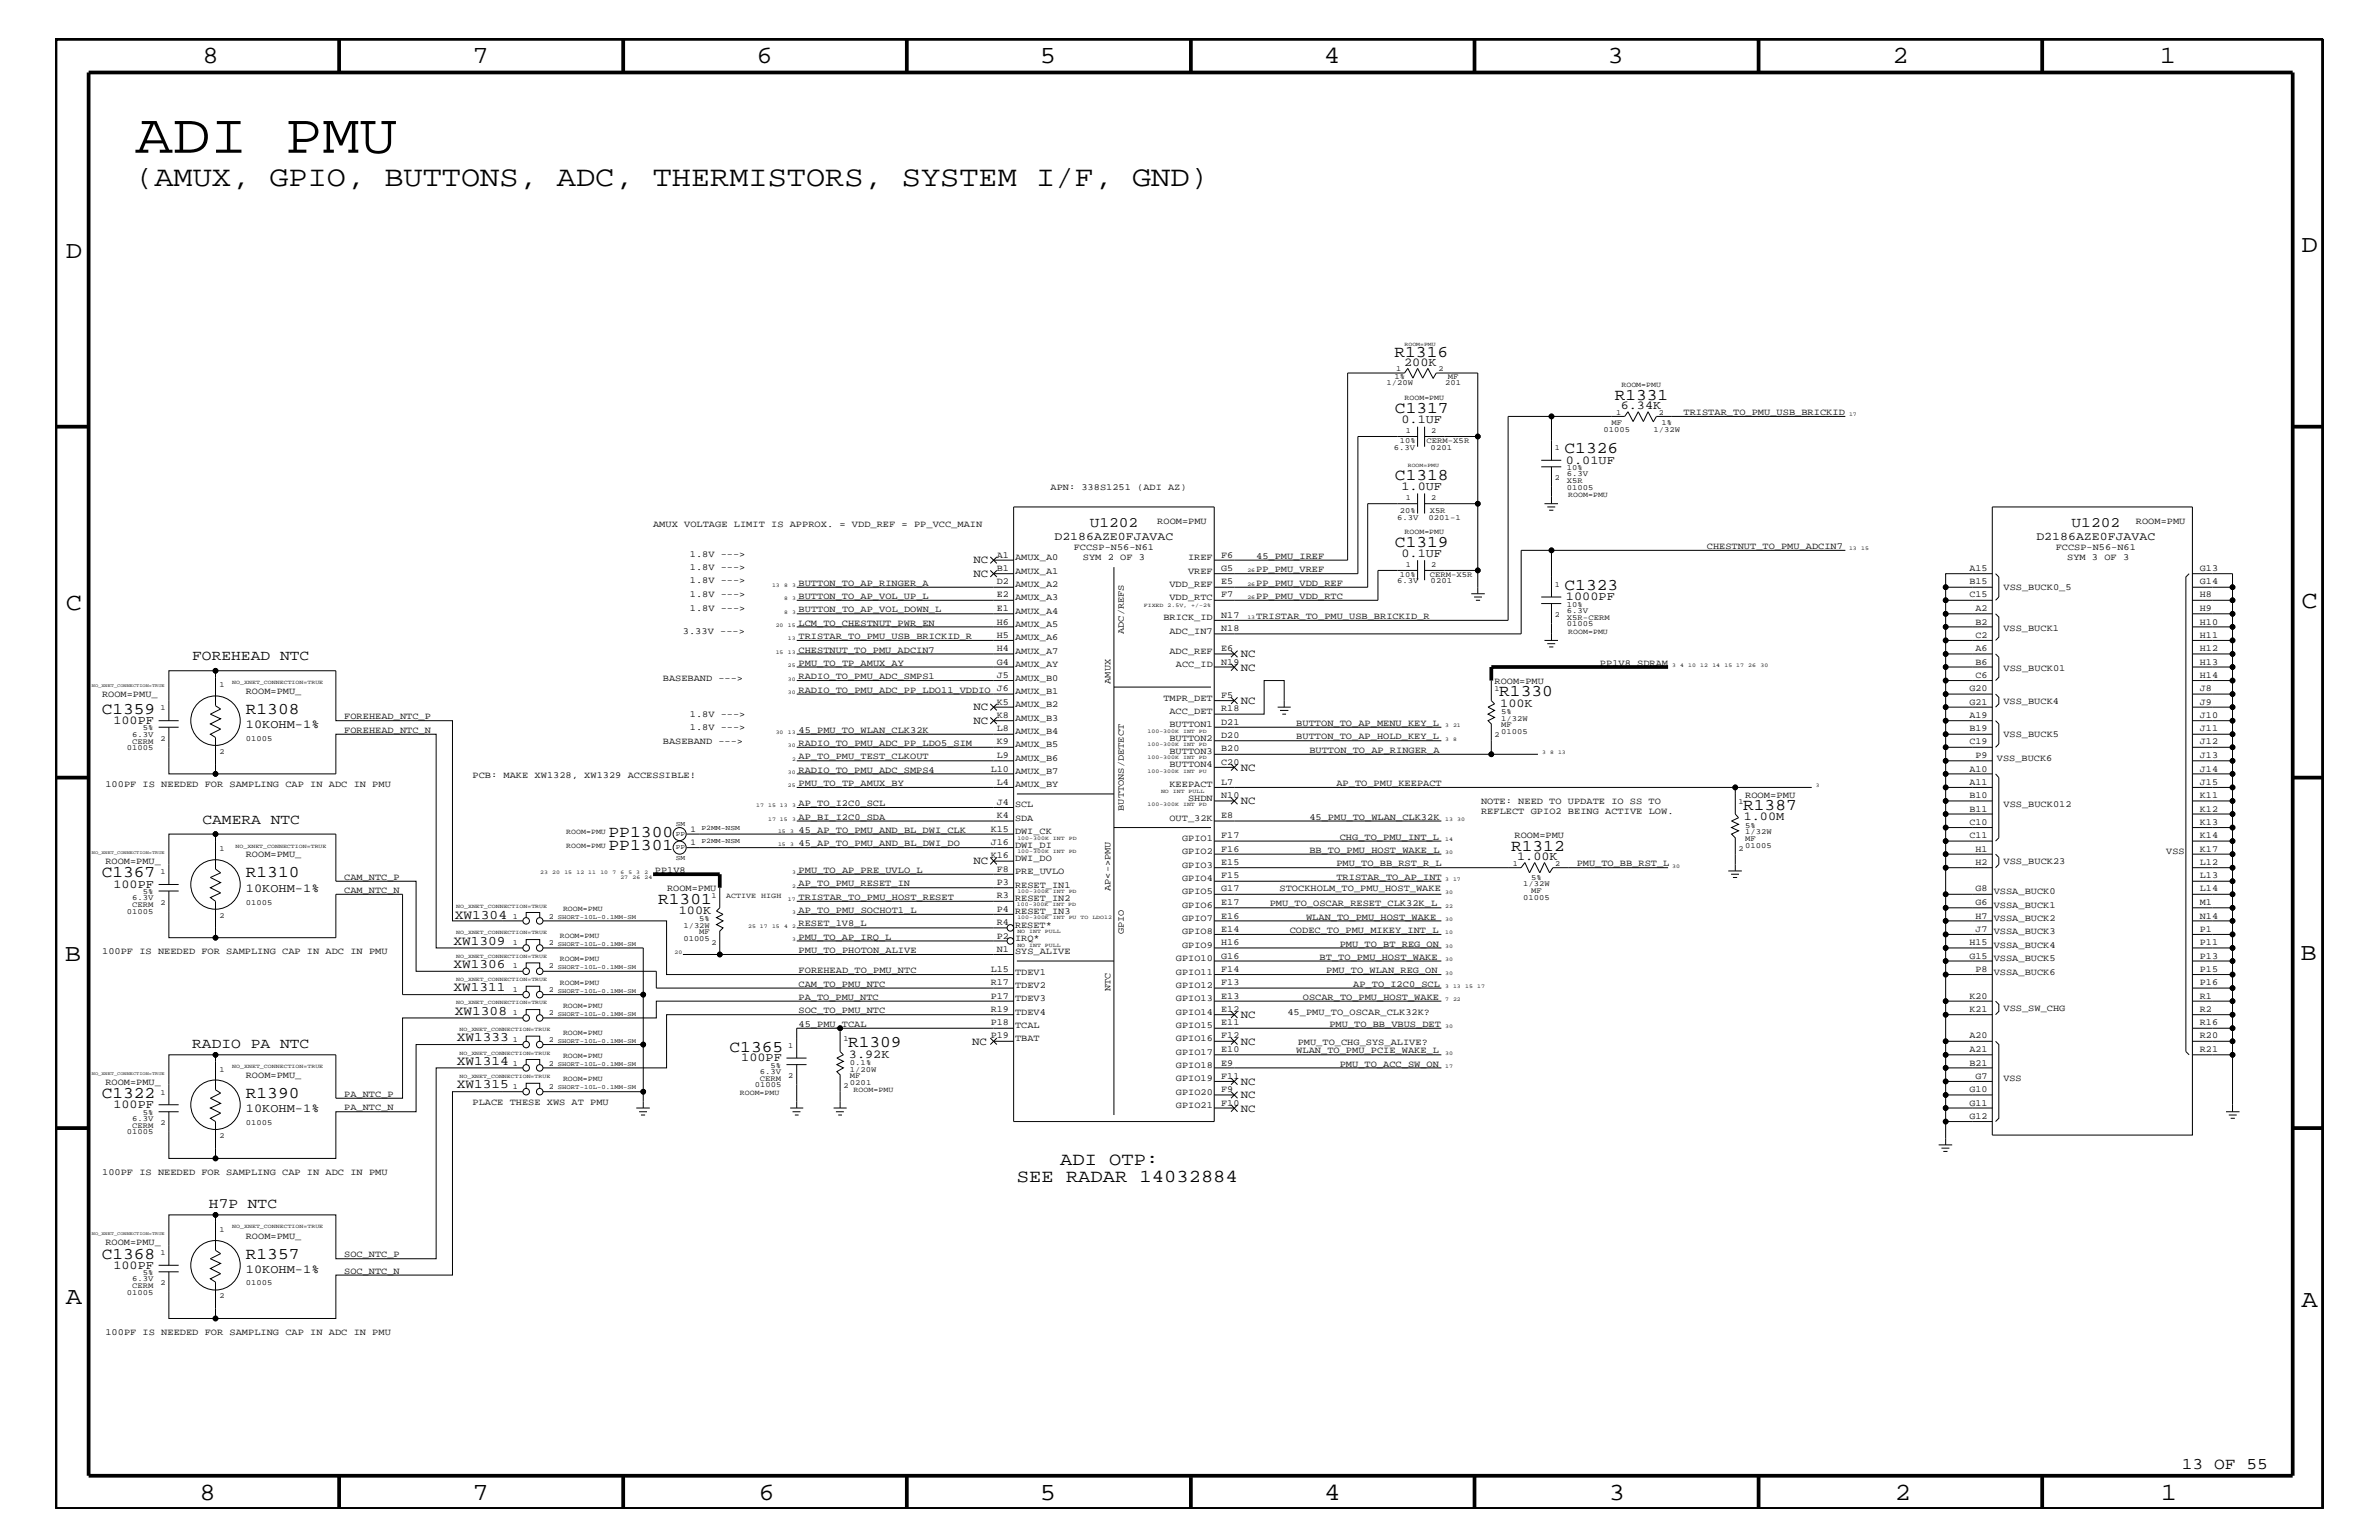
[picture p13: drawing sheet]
<svg xmlns="http://www.w3.org/2000/svg" width="432mm" height="279mm" viewBox="0 0 432 279" stroke-linecap="round" stroke-linejoin="round" font-family="sans-serif">
<defs><g id="words">
<text font-size="10.2" x="24.6" y="27.7">ADI PMU</text>
<text font-size="5.2" x="24.6" y="33.7">(AMUX, GPIO, BUTTONS, ADC, THERMISTORS, SYSTEM I/F, GND)</text>
<g font-size="4.5">
<text x="36.7" y="11.5">8</text>
<text x="85.8" y="11.5">7</text>
<text x="137.3" y="11.5">6</text>
<text x="188.7" y="11.5">5</text>
<text x="240.3" y="11.5">4</text>
<text x="291.8" y="11.5">3</text>
<text x="343.5" y="11.5">2</text>
<text x="392" y="11.5">1</text>
<text x="11.9" y="46.8">D</text>
<text x="417.7" y="45.7">D</text>
<text x="11.9" y="110.6">C</text>
<text x="417.7" y="110.3">C</text>
<text x="11.8" y="174.3">B</text>
<text x="417.6" y="174.2">B</text>
<text x="11.9" y="236.7">A</text>
<text x="417.7" y="237.1">A</text>
<text x="36.2" y="272.1">8</text>
<text x="85.8" y="272.1">7</text>
<text x="137.7" y="272.1">6</text>
<text x="188.7" y="272.1">5</text>
<text x="240.4" y="272.1">4</text>
<text x="292" y="272.1">3</text>
<text x="343.9" y="272.1">2</text>
<text x="392.2" y="272.1">1</text>
</g>
<g font-size="3.3">
<text x="184.6" y="214.4">SEE RADAR 14032884</text>
<text x="192.4" y="211.4">ADI OTP:</text>
</g>
<g font-size="3">
<text x="253.1" y="64.7">R1316</text>
<text x="253.2" y="75">C1317</text>
<text x="293.1" y="72.6">R1331</text>
<text x="284" y="82.2">C1326</text>
<text x="253.2" y="87.1">C1318</text>
<text x="253.2" y="99.3">C1319</text>
<text x="284" y="107.1">C1323</text>
<text x="18.5" y="129.6">C1359</text>
<text x="44.6" y="129.6">R1308</text>
<text x="272.1" y="126.4">R1330</text>
<text x="316.4" y="147">R1387</text>
<text x="110.4" y="151.8">PP1300</text>
<text x="110.4" y="154.3">PP1301</text>
<text x="274.3" y="154.4">R1312</text>
<text x="18.5" y="159.2">C1367</text>
<text x="44.6" y="159.2">R1310</text>
<text x="119.5" y="163.9">R1301</text>
<text x="132.4" y="190.8">C1365</text>
<text x="153.9" y="190">R1309</text>
<text x="18.5" y="199.2">C1322</text>
<text x="44.6" y="199.2">R1390</text>
<text x="18.5" y="228.4">C1368</text>
<text x="44.6" y="228.4">R1357</text>
<text x="396" y="266.5">13 OF 55</text>
</g>
<g font-size="2.6">
<text x="197.8" y="95.6">U1202</text>
<text x="376" y="95.6">U1202</text>
<text x="34.9" y="119.8">FOREHEAD NTC</text>
<text x="36.7" y="149.5">CAMERA NTC</text>
<text x="34.9" y="190.2">RADIO PA NTC</text>
<text x="37.9" y="219.2">H7P NTC</text>
</g>
<g font-size="2.4">
<text x="82.6" y="166.7">XW1304</text>
<text x="82.3" y="171.4">XW1309</text>
<text x="82.3" y="175.6">XW1306</text>
<text x="82.3" y="179.9">XW1311</text>
<text x="82.6" y="184.2">XW1308</text>
<text x="82.9" y="188.9">XW1333</text>
<text x="82.9" y="193.2">XW1314</text>
<text x="82.9" y="197.4">XW1315</text>
</g>
<g font-size="2.2">
<text x="254.8" y="66.4">200K</text>
<text x="254.4" y="76.8">0.1UF</text>
<text x="294.2" y="74.3">6.34K</text>
<text x="254.4" y="88.9">1.0UF</text>
<text x="284.2" y="84.1">0.01UF</text>
<text x="254.4" y="101">0.1UF</text>
<text x="284.2" y="108.9">1000PF</text>
<text x="20.6" y="131.3">100PF</text>
<text x="272.3" y="128.2">100K</text>
<text x="44.6" y="132.1">10KOHM-1%</text>
<text x="316.5" y="148.8">1.00M</text>
<text x="20.6" y="161.1">100PF</text>
<text x="44.6" y="161.8">10KOHM-1%</text>
<text x="275.4" y="156.1">1.00K</text>
<text x="123.2" y="165.8">100K</text>
<text x="154.1" y="191.9">3.92K</text>
<text x="134.5" y="192.6">100PF</text>
<text x="20.6" y="201">100PF</text>
<text x="44.6" y="201.8">10KOHM-1%</text>
<text x="20.6" y="230.2">100PF</text>
<text x="44.6" y="230.9">10KOHM-1%</text>
</g>
<g font-size="2.1">
<text x="191.4" y="98">D2186AZE0FJAVAC</text>
<text x="369.6" y="98">D2186AZE0FJAVAC</text>
</g>
<g font-size="2">
<text x="176.7" y="102.2">NC</text>
<text x="176.7" y="104.7">NC</text>
<text x="225.2" y="119.2">NC</text>
<text x="225.2" y="121.7">NC</text>
<text x="176.7" y="128.9">NC</text>
<text x="176.7" y="131.3">NC</text>
<text x="225.2" y="127.7">NC</text>
<text x="225.2" y="139.8">NC</text>
<text x="225.2" y="145.9">NC</text>
<text x="176.7" y="156.8">NC</text>
<text x="225.2" y="184.7">NC</text>
<text x="176.4" y="189.5">NC</text>
<text x="225.2" y="189.5">NC</text>
<text x="225.2" y="196.8">NC</text>
<text x="225.2" y="201.7">NC</text>
<text x="225.2" y="199.2">NC</text>
</g>
<g font-size="1.7">
<text x="305.6" y="75.4">TRISTAR_TO_PMU_USB_BRICKID</text>
<text x="190.7" y="88.9">APN: 338S1251 (ADI AZ)</text>
<text x="118.5" y="95.6">AMUX VOLTAGE LIMIT IS APPROX. = VDD_REF = PP_VCC_MAIN</text>
<text x="210.1" y="95">ROOM=PMU</text>
<text x="387.7" y="95">ROOM=PMU</text>
<text x="125.2" y="101">1.8V ---&gt;</text>
<text x="180.9" y="101.2">A1</text>
<text x="184.2" y="101.6">AMUX_A0</text>
<text x="194.9" y="99.9">FCCSP-N56-N61</text>
<text x="196.6" y="101.6">SYM 2 OF 3</text>
<text x="215.6" y="101.6">IREF</text>
<text x="221.7" y="101.2">F6</text>
<text x="228" y="101.4">45_PMU_IREF</text>
<text x="309.8" y="99.6">CHESTNUT_TO_PMU_ADCIN7</text>
<text x="373.1" y="99.9">FCCSP-N56-N61</text>
<text x="375.2" y="101.6">SYM 3 OF 3</text>
<text x="125.2" y="105.9">1.8V ---&gt;</text>
<text x="125.2" y="103.5">1.8V ---&gt;</text>
<text x="144.9" y="106.3">BUTTON_TO_AP_RINGER_A</text>
<text x="180.9" y="103.6">B1</text>
<text x="180.9" y="106">D2</text>
<text x="184.2" y="104.1">AMUX_A1</text>
<text x="184.2" y="106.5">AMUX_A2</text>
<text x="212.3" y="106.5">VDD_REF</text>
<text x="215.6" y="104.1">VREF</text>
<text x="221.7" y="103.6">G5</text>
<text x="221.7" y="106">E5</text>
<text x="228" y="103.8">PP_PMU_VREF</text>
<text x="228" y="106.3">PP_PMU_VDD_REF</text>
<text x="357.5" y="106">B15</text>
<text x="357.5" y="103.6">A15</text>
<text x="363.6" y="107.1">VSS_BUCK0_5</text>
<text x="399.3" y="103.6">G13</text>
<text x="399.3" y="106">G14</text>
<text x="125.2" y="110.8">1.8V ---&gt;</text>
<text x="125.2" y="108.3">1.8V ---&gt;</text>
<text x="144.9" y="113.6">LCM_TO_CHESTNUT_PWR_EN</text>
<text x="144.9" y="111.1">BUTTON_TO_AP_VOL_DOWN_L</text>
<text x="144.9" y="108.7">BUTTON_TO_AP_VOL_UP_L</text>
<text x="180.9" y="113.3">H6</text>
<text x="180.9" y="110.9">E1</text>
<text x="180.9" y="108.4">E2</text>
<text x="184.2" y="113.7">AMUX_A5</text>
<text x="184.2" y="111.4">AMUX_A4</text>
<text x="184.2" y="108.9">AMUX_A3</text>
<text x="211.2" y="112.6">BRICK_ID</text>
<text x="212.3" y="108.9">VDD_RTC</text>
<text x="221.7" y="108.4">F7</text>
<text x="221.7" y="112">N17</text>
<text x="228" y="112.3">TRISTAR_TO_PMU_USB_BRICKID_R</text>
<text x="228" y="108.7">PP_PMU_VDD_RTC</text>
<text x="357.5" y="108.4">C15</text>
<text x="358.6" y="110.9">A2</text>
<text x="358.6" y="113.3">B2</text>
<text x="399.3" y="113.3">H10</text>
<text x="399.3" y="108.4">H8</text>
<text x="399.3" y="110.9">H9</text>
<text x="124" y="115">3.33V ---&gt;</text>
<text x="144.9" y="118.4">CHESTNUT_TO_PMU_ADCIN7</text>
<text x="144.9" y="115.9">TRISTAR_TO_PMU_USB_BRICKID_R</text>
<text x="180.9" y="118.1">H4</text>
<text x="180.9" y="115.7">H5</text>
<text x="184.2" y="118.6">AMUX_A7</text>
<text x="184.2" y="116.2">AMUX_A6</text>
<text x="204" y="115" transform="rotate(-90 204 115)">ADC/REFS</text>
<text x="212.3" y="115">ADC_IN7</text>
<text x="212.3" y="118.6">ADC_REF</text>
<text x="221.7" y="114.5">N18</text>
<text x="221.7" y="118.1">E6</text>
<text x="358.6" y="118.1">A6</text>
<text x="358.6" y="115.7">C2</text>
<text x="363.6" y="114.4">VSS_BUCK1</text>
<text x="399.3" y="115.7">H11</text>
<text x="399.3" y="118.1">H12</text>
<text x="44.6" y="125.9">ROOM=PMU_</text>
<text x="120.3" y="123.5">BASEBAND ---&gt;</text>
<text x="144.9" y="125.7">RADIO_TO_PMU_ADC_PP_LDO11_VDDIO J6</text>
<text x="144.9" y="120.8">PMU_TO_TP_AMUX_AY</text>
<text x="144.9" y="123.2">RADIO_TO_PMU_ADC_SMPS1</text>
<text x="180.9" y="123">J5</text>
<text x="180.9" y="120.6">G4</text>
<text x="184.2" y="123.5">AMUX_B0</text>
<text x="184.2" y="125.9">AMUX_B1</text>
<text x="184.2" y="121">AMUX_AY</text>
<text x="201.6" y="124.1" transform="rotate(-90 201.6 124.1)">AMUX</text>
<text x="213.4" y="121">ACC_ID</text>
<text x="221.7" y="120.6">N19</text>
<text x="271.3" y="124.1">ROOM=PMU</text>
<text x="290.4" y="120.8">PP1V8_SDRAM</text>
<text x="357.5" y="125.4">G20</text>
<text x="358.6" y="120.6">B6</text>
<text x="358.6" y="123">C6</text>
<text x="363.6" y="121.7">VSS_BUCK01</text>
<text x="399.3" y="120.6">H13</text>
<text x="399.3" y="123">H14</text>
<text x="399.3" y="125.4">J8</text>
<text x="18.5" y="126.5">ROOM=PMU_</text>
<text x="62.5" y="130.5">FOREHEAD_NTC_P</text>
<text x="125.2" y="130.2">1.8V ---&gt;</text>
<text x="180.9" y="127.9">K5</text>
<text x="180.9" y="130.2">K8</text>
<text x="184.2" y="130.8">AMUX_B3</text>
<text x="184.2" y="128.3">AMUX_B2</text>
<text x="211.2" y="127.1">TMPR_DET</text>
<text x="212.3" y="129.6">ACC_DET</text>
<text x="212.3" y="131.9">BUTTON1</text>
<text x="221.7" y="129.1">R18</text>
<text x="221.7" y="131.5">D21</text>
<text x="221.7" y="126.6">F5</text>
<text x="235.3" y="131.7">BUTTON_TO_AP_MENU_KEY_L</text>
<text x="357.5" y="127.9">G21</text>
<text x="357.5" y="130.2">A19</text>
<text x="363.6" y="127.7">VSS_BUCK4</text>
<text x="399.3" y="127.9">J9</text>
<text x="399.3" y="130.2">J10</text>
<text x="62.5" y="133">FOREHEAD_NTC_N</text>
<text x="120.3" y="135">BASEBAND ---&gt;</text>
<text x="125.2" y="132.5">1.8V ---&gt;</text>
<text x="144.9" y="135.3">RADIO_TO_PMU_ADC_PP_LDO5_SIM</text>
<text x="144.9" y="133">45_PMU_TO_WLAN_CLK32K</text>
<text x="144.9" y="137.8">AP_TO_PMU_TEST_CLKOUT</text>
<text x="180.9" y="137.5">L9</text>
<text x="180.9" y="135.1">K9</text>
<text x="180.9" y="132.7">L8</text>
<text x="184.2" y="135.6">AMUX_B5</text>
<text x="184.2" y="133.2">AMUX_B4</text>
<text x="212.3" y="136.8">BUTTON3</text>
<text x="212.3" y="134.4">BUTTON2</text>
<text x="221.7" y="136.3">B20</text>
<text x="221.7" y="133.9">D20</text>
<text x="235.3" y="134.1">BUTTON_TO_AP_HOLD_KEY_L</text>
<text x="237.7" y="136.6">BUTTON_TO_AP_RINGER_A</text>
<text x="357.5" y="135.1">C19</text>
<text x="357.5" y="132.7">B19</text>
<text x="358.6" y="137.5">P9</text>
<text x="363.6" y="133.8">VSS_BUCK5</text>
<text x="399.3" y="132.7">J11</text>
<text x="399.3" y="135.1">J12</text>
<text x="399.3" y="137.5">J13</text>
<text x="19.1" y="142.9">100PF IS NEEDED FOR SAMPLING CAP IN ADC IN PMU</text>
<text x="85.8" y="141.1">PCB: MAKE XW1328, XW1329 ACCESSIBLE!</text>
<text x="144.9" y="142.6">PMU_TO_TP_AMUX_BY</text>
<text x="144.9" y="140.2">RADIO_TO_PMU_ADC_SMPS4</text>
<text x="179.8" y="140">L10</text>
<text x="180.9" y="142.4">L4</text>
<text x="184.2" y="142.9">AMUX_BY</text>
<text x="184.2" y="140.4">AMUX_B7</text>
<text x="184.2" y="138">AMUX_B6</text>
<text x="212.3" y="142.9">KEEPACT</text>
<text x="212.3" y="139.2">BUTTON4</text>
<text x="221.7" y="138.7">C20</text>
<text x="221.7" y="142.4">L7</text>
<text x="242.6" y="142.6">AP_TO_PMU_KEEPACT</text>
<text x="357.5" y="140">A10</text>
<text x="357.5" y="142.4">A11</text>
<text x="362.5" y="138">VSS_BUCK6</text>
<text x="399.3" y="140">J14</text>
<text x="399.3" y="142.4">J15</text>
<text x="144.9" y="148.7">AP_BI_I2C0_SDA</text>
<text x="144.9" y="146.2">AP_TO_I2C0_SCL</text>
<text x="180.9" y="148.4">K4</text>
<text x="180.9" y="146">J4</text>
<text x="184.2" y="149">SDA</text>
<text x="184.2" y="146.5">SCL</text>
<text x="204" y="147.1" transform="rotate(-90 204 147.1)">BUTTONS/DETECT</text>
<text x="212.3" y="149">OUT_32K</text>
<text x="215.6" y="145.3">SHDN</text>
<text x="221.7" y="144.8">N10</text>
<text x="221.7" y="148.4">E8</text>
<text x="237.7" y="148.7">45_PMU_TO_WLAN_CLK32K</text>
<text x="268.8" y="147.7">REFLECT GPIO2 BEING ACTIVE LOW.</text>
<text x="268.8" y="145.9">NOTE: NEED TO UPDATE IO SS TO</text>
<text x="316.7" y="144.7">ROOM=PMU</text>
<text x="357.5" y="149.6">C10</text>
<text x="357.5" y="147.3">B11</text>
<text x="357.5" y="144.8">B10</text>
<text x="363.6" y="146.5">VSS_BUCK012</text>
<text x="399.3" y="144.8">K11</text>
<text x="399.3" y="147.3">K12</text>
<text x="399.3" y="149.6">K13</text>
<text x="44.6" y="155.6">ROOM=PMU_</text>
<text x="144.9" y="153.5">45_AP_TO_PMU_AND_BL_DWI_DO</text>
<text x="144.9" y="151.1">45_AP_TO_PMU_AND_BL_DWI_CLK</text>
<text x="179.8" y="150.9">K15</text>
<text x="179.8" y="153.3">J16</text>
<text x="179.8" y="155.7">K16</text>
<text x="184.2" y="151.3">DWI_CK</text>
<text x="184.2" y="153.8">DWI_DI</text>
<text x="214.5" y="155">GPIO2</text>
<text x="214.5" y="152.6">GPIO1</text>
<text x="221.7" y="154.5">F16</text>
<text x="221.7" y="152.1">F17</text>
<text x="237.7" y="154.7">BB_TO_PMU_HOST_WAKE_L</text>
<text x="243.2" y="152.3">CHG_TO_PMU_INT_L</text>
<text x="274.9" y="152">ROOM=PMU</text>
<text x="357.5" y="152.1">C11</text>
<text x="358.6" y="154.5">H1</text>
<text x="393.2" y="155">VSS</text>
<text x="399.3" y="152.1">K14</text>
<text x="399.3" y="154.5">K17</text>
<text x="19.1" y="156.8">ROOM=PMU_</text>
<text x="62.5" y="159.6">CAM_NTC_P</text>
<text x="62.5" y="162">CAM_NTC_N</text>
<text x="118.9" y="158.4">PP1V8</text>
<text x="121.1" y="161.7">ROOM=PMU</text>
<text x="144.9" y="158.4">PMU_TO_AP_PRE_UVLO_L</text>
<text x="144.9" y="160.8">AP_TO_PMU_RESET_IN</text>
<text x="180.9" y="160.6">P3</text>
<text x="180.9" y="158.2">F8</text>
<text x="184.2" y="161.1">RESET_IN1</text>
<text x="184.2" y="156.2">DWI_DO</text>
<text x="184.2" y="158.6">PRE_UVLO</text>
<text x="201.6" y="161.7" transform="rotate(-90 201.6 161.7)">AP&lt;-&gt;PMU</text>
<text x="214.5" y="159.9">GPIO4</text>
<text x="214.5" y="157.4">GPIO3</text>
<text x="221.7" y="159.4">F15</text>
<text x="221.7" y="156.9">E15</text>
<text x="221.7" y="161.7">G17</text>
<text x="232.2" y="161.7">STOCKHOLM_TO_PMU_HOST_WAKE</text>
<text x="242.6" y="159.6">TRISTAR_TO_AP_INT</text>
<text x="242.6" y="157.2">PMU_TO_BB_RST_R_L</text>
<text x="286.2" y="157.2">PMU_TO_BB_RST_L</text>
<text x="358.6" y="161.7">G8</text>
<text x="358.6" y="156.9">H2</text>
<text x="363.6" y="156.8">VSS_BUCK23</text>
<text x="399.3" y="156.9">L12</text>
<text x="399.3" y="161.7">L14</text>
<text x="399.3" y="159.4">L13</text>
<text x="144.9" y="165.6">AP_TO_PMU_SOCHOT1_L</text>
<text x="144.9" y="163.3">TRISTAR_TO_PMU_HOST_RESET</text>
<text x="180.9" y="165.4">P4</text>
<text x="180.9" y="163">R3</text>
<text x="180.9" y="167.8">R4</text>
<text x="184.2" y="165.9">RESET_IN3</text>
<text x="184.2" y="163.5">RESET_IN2</text>
<text x="214.5" y="167.1">GPIO7</text>
<text x="214.5" y="164.7">GPIO6</text>
<text x="214.5" y="162.2">GPIO5</text>
<text x="221.7" y="166.7">E16</text>
<text x="221.7" y="164.2">E17</text>
<text x="230.5" y="164.5">PMU_TO_OSCAR_RESET_CLK32K_L</text>
<text x="237.1" y="166.9">WLAN_TO_PMU_HOST_WAKE</text>
<text x="358.6" y="164.2">G6</text>
<text x="358.6" y="166.7">H7</text>
<text x="361.9" y="162.2">VSSA_BUCK0</text>
<text x="361.9" y="164.7">VSSA_BUCK1</text>
<text x="361.9" y="167.1">VSSA_BUCK2</text>
<text x="399.3" y="164.2">M1</text>
<text x="399.3" y="166.7">N14</text>
<text x="18.5" y="173.2">100PF IS NEEDED FOR SAMPLING CAP IN ADC IN PMU</text>
<text x="144.9" y="170.5">PMU_TO_AP_IRQ_L</text>
<text x="144.9" y="168.1">RESET_1V8_L</text>
<text x="144.9" y="172.9">PMU_TO_PHOTON_ALIVE</text>
<text x="180.9" y="172.7">N1</text>
<text x="180.9" y="170.3">P2</text>
<text x="184.2" y="173.2">SYS_ALIVE</text>
<text x="184.2" y="168.3">RESET*</text>
<text x="184.2" y="170.7">IRQ*</text>
<text x="204" y="169.5" transform="rotate(-90 204 169.5)">GPIO</text>
<text x="214.5" y="172">GPIO9</text>
<text x="214.5" y="169.5">GPIO8</text>
<text x="221.7" y="171.5">H16</text>
<text x="221.7" y="169">E14</text>
<text x="221.7" y="173.9">G16</text>
<text x="234.1" y="169.3">CODEC_TO_PMU_MIKEY_INT_L</text>
<text x="243.2" y="171.7">PMU_TO_BT_REG_ON</text>
<text x="357.5" y="173.9">G15</text>
<text x="357.5" y="171.5">H15</text>
<text x="358.6" y="169">J7</text>
<text x="361.9" y="169.5">VSSA_BUCK3</text>
<text x="361.9" y="172">VSSA_BUCK4</text>
<text x="399.3" y="169">P1</text>
<text x="399.3" y="173.9">P13</text>
<text x="399.3" y="171.5">P11</text>
<text x="144.9" y="179">CAM_TO_PMU_NTC</text>
<text x="144.9" y="176.6">FOREHEAD_TO_PMU_NTC</text>
<text x="179.8" y="176.3">L15</text>
<text x="179.8" y="178.8">R17</text>
<text x="184.2" y="176.8">TDEV1</text>
<text x="184.2" y="179.3">TDEV2</text>
<text x="201.6" y="179.9" transform="rotate(-90 201.6 179.9)">NTC</text>
<text x="213.4" y="176.8">GPIO11</text>
<text x="213.4" y="174.4">GPIO10</text>
<text x="213.4" y="179.3">GPIO12</text>
<text x="221.7" y="176.3">F14</text>
<text x="221.7" y="178.8">F13</text>
<text x="239.5" y="174.2">BT_TO_PMU_HOST_WAKE</text>
<text x="240.7" y="176.6">PMU_TO_WLAN_REG_ON</text>
<text x="245.6" y="179">AP_TO_I2C0_SCL</text>
<text x="358.6" y="176.3">P8</text>
<text x="361.9" y="176.8">VSSA_BUCK6</text>
<text x="361.9" y="174.4">VSSA_BUCK5</text>
<text x="399.3" y="178.8">P16</text>
<text x="399.3" y="176.3">P15</text>
<text x="144.9" y="181.4">PA_TO_PMU_NTC</text>
<text x="144.9" y="183.8">SOC_TO_PMU_NTC</text>
<text x="179.8" y="183.6">R19</text>
<text x="179.8" y="181.2">P17</text>
<text x="184.2" y="184.1">TDEV4</text>
<text x="184.2" y="181.6">TDEV3</text>
<text x="213.4" y="181.6">GPIO13</text>
<text x="213.4" y="184.1">GPIO14</text>
<text x="221.7" y="181.2">E13</text>
<text x="221.7" y="183.6">E12</text>
<text x="233.7" y="184.1">45_PMU_TO_OSCAR_CLK32K?</text>
<text x="236.5" y="181.4">OSCAR_TO_PMU_HOST_WAKE</text>
<text x="357.5" y="181.2">K20</text>
<text x="357.5" y="183.6">K21</text>
<text x="363.6" y="183.5">VSS_SW_CHG</text>
<text x="399.3" y="181.2">R1</text>
<text x="399.3" y="183.6">R2</text>
<text x="144.9" y="186.3">45_PMU_TCAL</text>
<text x="179.8" y="188.4">P19</text>
<text x="179.8" y="186">P18</text>
<text x="184.2" y="188.9">TBAT</text>
<text x="184.2" y="186.5">TCAL</text>
<text x="213.4" y="186.5">GPIO15</text>
<text x="213.4" y="191.4">GPIO17</text>
<text x="213.4" y="188.9">GPIO16</text>
<text x="221.7" y="186">E11</text>
<text x="221.7" y="190.9">E10</text>
<text x="221.7" y="188.4">F12</text>
<text x="235.3" y="191.1">WLAN_TO_PMU_PCIE_WAKE_L</text>
<text x="235.5" y="189.5">PMU_TO_CHG_SYS_ALIVE?</text>
<text x="241.3" y="186.3">PMU_TO_BB_VBUS_DET</text>
<text x="357.5" y="190.9">A21</text>
<text x="357.5" y="188.4">A20</text>
<text x="399.3" y="186">R16</text>
<text x="399.3" y="188.4">R20</text>
<text x="399.3" y="190.9">R21</text>
<text x="19.1" y="196.8">ROOM=PMU_</text>
<text x="44.6" y="195.6">ROOM=PMU_</text>
<text x="213.4" y="193.7">GPIO18</text>
<text x="213.4" y="196.2">GPIO19</text>
<text x="221.7" y="193.3">E9</text>
<text x="221.7" y="195.7">F11</text>
<text x="243.2" y="193.6">PMU_TO_ACC_SW_ON</text>
<text x="357.5" y="193.3">B21</text>
<text x="358.6" y="195.7">G7</text>
<text x="363.6" y="196.2">VSS</text>
<text x="62.5" y="201.5">PA_NTC_N</text>
<text x="62.5" y="199">PA_NTC_P</text>
<text x="85.8" y="200.4">PLACE THESE XWS AT PMU</text>
<text x="213.4" y="198.7">GPIO20</text>
<text x="213.4" y="201">GPIO21</text>
<text x="221.7" y="198.1">F9</text>
<text x="221.7" y="200.6">F10</text>
<text x="357.5" y="203">G12</text>
<text x="357.5" y="200.6">G11</text>
<text x="357.5" y="198.1">G10</text>
<text x="18.5" y="213.2">100PF IS NEEDED FOR SAMPLING CAP IN ADC IN PMU</text>
<text x="19.1" y="225.9">ROOM=PMU_</text>
<text x="44.6" y="224.7">ROOM=PMU_</text>
<text x="62.5" y="231.1">SOC_NTC_N</text>
<text x="62.5" y="228.1">SOC_NTC_P</text>
<text x="19.1" y="242.3">100PF IS NEEDED FOR SAMPLING CAP IN ADC IN PMU</text>
</g>
<g font-size="1.6">
<text x="125.3" y="150.9">1</text>
<text x="125.3" y="153.3">1</text>
</g>
<g font-size="1.4">
<text x="251.7" y="69.9">1/20W</text>
<text x="253.1" y="68.7">1%</text>
<text x="253.4" y="67.3">1</text>
<text x="261.1" y="67.3">2</text>
<text x="262.3" y="69.9">201</text>
<text x="262.8" y="68.7">MF</text>
<text x="294.3" y="70.1">ROOM=PMU</text>
<text x="254.9" y="72.6">ROOM=PMU</text>
<text x="292.5" y="77.2">MF</text>
<text x="293.4" y="75.2">1</text>
<text x="301.1" y="75.2">2</text>
<text x="301.5" y="77.2">1%</text>
<text x="253" y="81.6">6.3V</text>
<text x="254.1" y="80.5">10%</text>
<text x="255.2" y="78.6">1</text>
<text x="258.9" y="80.5">CERM-X5R</text>
<text x="259.7" y="81.6">0201</text>
<text x="259.8" y="78.6">2</text>
<text x="282.2" y="81.6">1</text>
<text x="291" y="78.3">01005</text>
<text x="300.1" y="78.3">1/32W</text>
<text x="282.2" y="87.1">2</text>
<text x="284.4" y="88.8">01005</text>
<text x="284.4" y="85.3">10%</text>
<text x="284.4" y="87.6">X5R</text>
<text x="284.4" y="86.4">6.3V</text>
<text x="253.6" y="94.3">6.3V</text>
<text x="254.1" y="93.2">20%</text>
<text x="255.2" y="90.7">1</text>
<text x="259.3" y="94.3">0201-1</text>
<text x="259.5" y="93.2">X5R</text>
<text x="259.8" y="90.7">2</text>
<text x="284.6" y="90.1">ROOM=PMU</text>
<text x="254.9" y="96.8">ROOM=PMU</text>
<text x="253.6" y="105.9">6.3V</text>
<text x="254.1" y="104.7">10%</text>
<text x="255.2" y="102.9">1</text>
<text x="259.5" y="104.7">CERM-X5R</text>
<text x="259.7" y="105.9">0201</text>
<text x="259.8" y="102.9">2</text>
<text x="282.2" y="106.5">1</text>
<text x="282.2" y="112">2</text>
<text x="284.4" y="113.7">01005</text>
<text x="284.4" y="110.2">10%</text>
<text x="284.4" y="112.5">X5R-CERM</text>
<text x="284.4" y="111.2">6.3V</text>
<text x="284.6" y="115">ROOM=PMU</text>
<text x="39.8" y="124.7">1</text>
<text x="271.3" y="125.3">1</text>
<text x="29.1" y="128.9">1</text>
<text x="272.5" y="129.6">5%</text>
<text x="272.5" y="131.9">MF</text>
<text x="272.5" y="130.8">1/32W</text>
<text x="23" y="136.1">01005</text>
<text x="24" y="133.6">6.3V</text>
<text x="24" y="134.9">CERM</text>
<text x="25.9" y="132.5">5%</text>
<text x="29.1" y="134.4">2</text>
<text x="39.8" y="136.8">2</text>
<text x="44.6" y="134.4">01005</text>
<text x="271.3" y="133.8">2</text>
<text x="272.5" y="133.2">01005</text>
<text x="315.6" y="145.9">1</text>
<text x="39.8" y="154.4">1</text>
<text x="102.8" y="151.3">ROOM=PMU</text>
<text x="102.8" y="153.8">ROOM=PMU</text>
<text x="315.6" y="154.4">2</text>
<text x="316.7" y="151.3">1/32W</text>
<text x="316.7" y="150.1">5%</text>
<text x="316.7" y="152.6">MF</text>
<text x="316.7" y="153.8">01005</text>
<text x="29.1" y="158.6">1</text>
<text x="274.6" y="157.1">1</text>
<text x="276.5" y="160.8">1/32W</text>
<text x="277.9" y="159.6">5%</text>
<text x="277.9" y="162">MF</text>
<text x="282.3" y="157.1">2</text>
<text x="23" y="165.8">01005</text>
<text x="24" y="163.4">6.3V</text>
<text x="24" y="164.5">CERM</text>
<text x="25.9" y="162.2">5%</text>
<text x="29.1" y="164.1">2</text>
<text x="39.8" y="166.5">2</text>
<text x="44.6" y="164.1">01005</text>
<text x="93.1" y="166.7">1</text>
<text x="99.6" y="166.7">2</text>
<text x="102.2" y="165.3">ROOM=PMU</text>
<text x="126.9" y="167.1">5%</text>
<text x="129.1" y="162.8">1</text>
<text x="131.8" y="162.8">ACTIVE HIGH</text>
<text x="276.5" y="163.3">01005</text>
<text x="93.1" y="171.5">1</text>
<text x="99.6" y="171.5">2</text>
<text x="101.6" y="170.1">ROOM=PMU</text>
<text x="124" y="168.3">1/32W</text>
<text x="124" y="170.7">01005</text>
<text x="126.9" y="169.5">MF</text>
<text x="129.1" y="171.4">2</text>
<text x="93.1" y="175.7">1</text>
<text x="93.1" y="179.9">1</text>
<text x="99.6" y="175.7">2</text>
<text x="99.6" y="179.9">2</text>
<text x="101.6" y="174.4">ROOM=PMU</text>
<text x="101.6" y="178.7">ROOM=PMU</text>
<text x="93.1" y="184.2">1</text>
<text x="99.6" y="184.2">2</text>
<text x="102.2" y="182.9">ROOM=PMU</text>
<text x="93.1" y="189.1">1</text>
<text x="99.6" y="189.1">2</text>
<text x="102.2" y="187.7">ROOM=PMU</text>
<text x="102.2" y="192">ROOM=PMU</text>
<text x="143.1" y="190.2">1</text>
<text x="153.1" y="188.9">1</text>
<text x="39.8" y="194.4">1</text>
<text x="93.1" y="193.3">1</text>
<text x="93.1" y="197.6">1</text>
<text x="99.6" y="193.3">2</text>
<text x="99.6" y="197.6">2</text>
<text x="102.2" y="196.2">ROOM=PMU</text>
<text x="137" y="197.3">01005</text>
<text x="137.9" y="194.8">6.3V</text>
<text x="137.9" y="196.1">CERM</text>
<text x="139.9" y="193.7">5%</text>
<text x="143.1" y="195.6">2</text>
<text x="153.1" y="197.4">2</text>
<text x="154.3" y="196.8">0201</text>
<text x="154.3" y="195.6">MF</text>
<text x="154.3" y="193.2">0.1%</text>
<text x="154.3" y="194.4">1/20W</text>
<text x="24" y="203.4">6.3V</text>
<text x="25.9" y="202.3">5%</text>
<text x="29.1" y="198.7">1</text>
<text x="134.3" y="198.7">ROOM=PMU</text>
<text x="154.9" y="198.1">ROOM=PMU</text>
<text x="23" y="205.8">01005</text>
<text x="24" y="204.6">CERM</text>
<text x="29.1" y="204.1">2</text>
<text x="39.8" y="206.5">2</text>
<text x="44.6" y="204.1">01005</text>
<text x="29.1" y="227.7">1</text>
<text x="39.8" y="223.5">1</text>
<text x="24" y="233.7">CERM</text>
<text x="24" y="232.4">6.3V</text>
<text x="25.9" y="231.3">5%</text>
<text x="29.1" y="233.2">2</text>
<text x="44.6" y="233.2">01005</text>
<text x="23" y="234.9">01005</text>
<text x="39.8" y="235.6">2</text>
</g>
<g font-size="1.3">
<text x="122.7" y="149.9">SM</text>
<text x="122.7" y="151.8">PP</text>
<text x="122.7" y="154.1">PP</text>
<text x="122.7" y="156">SM</text>
<text x="127.3" y="150.7">P2MM-NSM</text>
<text x="127.3" y="153">P2MM-NSM</text>
</g>
<g font-size="1.2">
<text x="101.3" y="166.7">SHORT-10L-0.1MM-SM</text>
<text x="101.3" y="171.6">SHORT-10L-0.1MM-SM</text>
<text x="101.3" y="175.9">SHORT-10L-0.1MM-SM</text>
<text x="101.3" y="180.1">SHORT-10L-0.1MM-SM</text>
<text x="101.3" y="184.3">SHORT-10L-0.1MM-SM</text>
<text x="101.3" y="189.2">SHORT-10L-0.1MM-SM</text>
<text x="101.3" y="193.4">SHORT-10L-0.1MM-SM</text>
<text x="101.3" y="197.6">SHORT-10L-0.1MM-SM</text>
</g>
<g font-size="1">
<text x="254.9" y="62.9">ROOM=PMU</text>
<text x="335.6" y="75.6">17</text>
<text x="255.5" y="84.7">ROOM=PMU</text>
<text x="335.6" y="99.9">13</text>
<text x="337.8" y="99.9">15</text>
<text x="140.1" y="106.5">13</text>
<text x="142.3" y="106.5">8</text>
<text x="143.8" y="106.5">3</text>
<text x="226.4" y="103.8">26</text>
<text x="226.4" y="106.3">26</text>
<text x="140.8" y="113.7">20</text>
<text x="142.3" y="111.4">8</text>
<text x="142.3" y="108.9">8</text>
<text x="143" y="113.7">15</text>
<text x="143.8" y="111.4">3</text>
<text x="143.8" y="108.9">3</text>
<text x="207.6" y="110.2">FIXED</text>
<text x="211.9" y="110.2">2.5V,</text>
<text x="216.2" y="110.2">+/-2%</text>
<text x="226.4" y="108.7">26</text>
<text x="226.4" y="112.3">13</text>
<text x="140.8" y="118.6">15</text>
<text x="143" y="118.6">13</text>
<text x="143" y="116.2">13</text>
<text x="42.2" y="124.1">NO_XNET_CONNECTION=TRUE</text>
<text x="143" y="121">25</text>
<text x="143" y="123.5">30</text>
<text x="143" y="125.9">30</text>
<text x="303.5" y="121">3</text>
<text x="305" y="121">4</text>
<text x="306.4" y="121">10</text>
<text x="308.6" y="121">12</text>
<text x="310.8" y="121">14</text>
<text x="313" y="121">15 17</text>
<text x="317.3" y="121">26</text>
<text x="319.5" y="121">30</text>
<text x="262.3" y="131.9">3</text>
<text x="263.7" y="131.9">21</text>
<text x="140.8" y="133.2">30</text>
<text x="143" y="135.6">30</text>
<text x="143" y="133.2">13</text>
<text x="208.3" y="137.8">100-300K</text>
<text x="208.3" y="135.3">100-300K</text>
<text x="208.3" y="133">100-300K</text>
<text x="214.7" y="137.8">INT</text>
<text x="214.7" y="135.3">INT</text>
<text x="214.7" y="133">INT</text>
<text x="217.6" y="137.8">PD</text>
<text x="217.6" y="135.3">PD</text>
<text x="217.6" y="133">PD</text>
<text x="262.3" y="134.4">3</text>
<text x="263.7" y="134.4">8</text>
<text x="279.9" y="136.8">3</text>
<text x="281.3" y="136.8">8</text>
<text x="282.8" y="136.8">13</text>
<text x="143" y="142.9">25</text>
<text x="143" y="140.4">30</text>
<text x="143.8" y="138">2</text>
<text x="208.3" y="140.2">100-300K</text>
<text x="210.7" y="143.9">NO</text>
<text x="212.9" y="143.9">INT</text>
<text x="214.7" y="140.2">INT</text>
<text x="215.7" y="143.9">PULL</text>
<text x="217.6" y="140.2">PU</text>
<text x="329.6" y="142.9">3</text>
<text x="137.2" y="146.5">17</text>
<text x="139.4" y="149">17 15</text>
<text x="139.4" y="146.5">15 13</text>
<text x="143.8" y="149">3</text>
<text x="143.8" y="146.5">3</text>
<text x="208.3" y="146.2">100-300K</text>
<text x="214.7" y="146.2">INT</text>
<text x="217.6" y="146.2">PD</text>
<text x="262.3" y="149">13</text>
<text x="264.5" y="149">30</text>
<text x="42.8" y="153.8">NO_XNET_CONNECTION=TRUE</text>
<text x="141.2" y="151.1">15</text>
<text x="141.2" y="153.5">15</text>
<text x="143.4" y="151.1">3</text>
<text x="143.4" y="153.5">3</text>
<text x="184.7" y="154.7">100-300K</text>
<text x="184.7" y="152.3">100-300K</text>
<text x="191.1" y="154.7">INT</text>
<text x="191.1" y="152.3">INT</text>
<text x="194" y="154.7">PD</text>
<text x="194" y="152.3">PD</text>
<text x="262.3" y="155">30</text>
<text x="262.3" y="152.6">14</text>
<text x="98" y="158.6">23</text>
<text x="100.2" y="158.6">20</text>
<text x="102.4" y="158.6">15</text>
<text x="104.6" y="158.6">12 11</text>
<text x="109" y="158.6">10</text>
<text x="111.2" y="158.6">7</text>
<text x="112.6" y="158.6">6</text>
<text x="112.6" y="159.5">27</text>
<text x="114" y="158.6">5</text>
<text x="114.8" y="159.5">26</text>
<text x="115.5" y="158.6">3</text>
<text x="117" y="158.6">2</text>
<text x="117" y="159.5">24</text>
<text x="143.8" y="161.1">2</text>
<text x="143.8" y="158.6">3</text>
<text x="184.7" y="162">100-300K</text>
<text x="191.1" y="162">INT</text>
<text x="194" y="162">PD</text>
<text x="262.3" y="159.9">3</text>
<text x="263.7" y="159.9">17</text>
<text x="303.5" y="157.4">30</text>
<text x="82.8" y="164.7">NO_XNET_CONNECTION=TRUE</text>
<text x="143" y="163.5">17</text>
<text x="143.8" y="165.9">3</text>
<text x="184.6" y="164.4">100-300K</text>
<text x="184.7" y="166.8">100-300K</text>
<text x="191" y="164.4">INT</text>
<text x="191.1" y="166.8">INT</text>
<text x="193.9" y="164.4">PD</text>
<text x="194" y="166.8">PU</text>
<text x="196.1" y="166.8">TO</text>
<text x="198.3" y="166.8">LDO12</text>
<text x="262.3" y="167.1">30</text>
<text x="262.3" y="164.7">22</text>
<text x="262.3" y="162.2">30</text>
<text x="82.8" y="169.5">NO_XNET_CONNECTION=TRUE</text>
<text x="82.8" y="173.8">NO_XNET_CONNECTION=TRUE</text>
<text x="122.4" y="173.2">20</text>
<text x="135.8" y="168.3">25 17</text>
<text x="140.1" y="168.3">15</text>
<text x="142.3" y="168.3">4</text>
<text x="143.8" y="168.3">2</text>
<text x="143.8" y="170.7">3</text>
<text x="184.7" y="171.7">NO</text>
<text x="184.7" y="169.3">NO</text>
<text x="186.8" y="171.7">INT</text>
<text x="186.8" y="169.3">INT</text>
<text x="189.7" y="171.7">PULL</text>
<text x="189.7" y="169.3">PULL</text>
<text x="262.3" y="172">30</text>
<text x="262.3" y="169.5">10</text>
<text x="82.8" y="178">NO_XNET_CONNECTION=TRUE</text>
<text x="262.3" y="174.4">30</text>
<text x="262.3" y="179.3">3</text>
<text x="262.3" y="176.8">30</text>
<text x="263.7" y="179.3">13</text>
<text x="265.9" y="179.3">15</text>
<text x="268.1" y="179.3">17</text>
<text x="82.8" y="182.2">NO_XNET_CONNECTION=TRUE</text>
<text x="262.3" y="181.6">7</text>
<text x="263.7" y="181.6">22</text>
<text x="83.4" y="187.1">NO_XNET_CONNECTION=TRUE</text>
<text x="83.4" y="191.4">NO_XNET_CONNECTION=TRUE</text>
<text x="262.3" y="186.5">30</text>
<text x="262.3" y="191.4">30</text>
<text x="42.2" y="193.7">NO_XNET_CONNECTION=TRUE</text>
<text x="83.4" y="195.6">NO_XNET_CONNECTION=TRUE</text>
<text x="262.3" y="193.7">17</text>
<text x="42.2" y="222.9">NO_XNET_CONNECTION=TRUE</text>
</g>
<g font-size=".8">
<text x="16.7" y="124.7">NO_XNET_CONNECTION=TRUE</text>
<text x="16.7" y="155">NO_XNET_CONNECTION=TRUE</text>
<text x="16.7" y="195">NO_XNET_CONNECTION=TRUE</text>
<text x="16.7" y="224.1">NO_XNET_CONNECTION=TRUE</text>
</g>
</g></defs>
<g fill="none" stroke="#000" stroke-width=".18">
<path d="M257.3 77.4v3.7M257.3 79.2h-10.8v24.9h-26.1M258.6 79.2h9.6v12.2M258.6 77.4v3.7M260.1 68.6l-.9-1.8-1 1.8-.9-1.8-.8 1.8-1-1.8-.6 .9h-10.3v33.9h-24.2M260.1 68.7l.6-1h7.5v11.5M281.6 75.6h-7.9v37h-53.3M300.1 76.5l-1-1.8-.8 1.8-1-1.8-.9 1.8-.9-1.8-.6 .9h-13.3v7.9M334.9 75.6h-34.2l-.6 1M184 92h36.4v111.5h-36.4zM257.3 91.4h-9.1v15.1h-27.8M257.3 89.5v3.7"/>
<path d="M258.6 91.4h9.6v12.1M258.6 89.5v3.7M279.7 84.7h3.7M279.7 83.5h3.7M280.3 91.4h2.5M280.8 92h1.5M281.2 92.6h.7M281.6 84.7v6.7M281.6 99.9h-5.5v15.1h-55.7M334.9 99.9h-53.3v8.4M361.6 92h36.3v113.9h-36.3zM144.6 116.2h39.4"/>
<path d="M144.6 108.9h39.4M144.6 106.5h39.4M144.6 118.6h39.4M144.6 113.7h39.4M144.6 111.4h39.4M179.7 101l1.2 1.2M179.7 103.5l1.2 1.2M180.3 104.1h3.7M180.3 101.6h3.7M180.9 101l-1.2 1.2M180.9 103.5l-1.2 1.2M202.2 102.9v99.4"/>
<path d="M220.4 118.6h3.6M223.4 118.1l1.2 1.1M224.6 118.1l-1.2 1.1M257.3 101.6v3.7M257.3 103.5h-7.2v5.4h-29.7M258.6 103.5h9.6v4.2M258.6 101.6v3.7M267 107.7h2.5M267.5 108.3h1.5M267.9 108.9h.7M279.7 109.5h3.7M279.7 108.3h3.7"/>
<path d="M280.3 116.2h2.5M280.8 116.8h1.5M281.2 117.4h.7M281.6 109.5v6.7M353.1 116.2h8.5M353.1 113.7h8.5M353.1 113.7v4.9M361.6 118.6h-8.5v2.4M361.6 111.4h-8.5v2.3M361.6 108.9h-8.5v2.5M361.6 106.5h-8.5v2.4M361.6 104.1h-8.5v2.4"/>
<path d="M362.2 111.4l.6 .6v3.6l-.6 .6M362.2 118.6l.6 .6v3.7l-.6 .6M362.2 104.1l.6 .6v3.6l-.6 .6M397.3 104.1l-.6 .6v86.1l.6 .6M397.9 116.2h7.3M397.9 104.1h7.3v38.8M397.9 108.9h7.3M397.9 106.5h7.3M397.9 118.6h7.3M397.9 113.7h7.3M397.9 111.4h7.3M28.8 131.9h3.6"/>
<path d="M28.8 130.8h3.6M30.6 131.9v8.5h30.4v-7.2h18.2v38.8h15.7M30.6 130.8v-9.1h30.4v9.1h21.1v36.3h12.8M39.1 121.7v6.3l.9 .6-1.8 1 1.8 .8-1.8 .9 1.8 1-1.8 .9 .9 .6v6.6M144.6 135.6h39.4M144.6 133.2h39.4M144.6 121h39.4M144.6 123.5h39.4M144.6 125.9h39.4M144.6 138h39.4M179.7 127.7l1.2 1.2M179.7 130.2l1.2 1.1"/>
<path d="M180.3 130.8h3.7M180.3 128.3h3.7M180.9 127.7l-1.2 1.2M180.9 130.2l-1.2 1.1M202.2 124.7h17.6M220.4 131.9h41.2M220.4 139.2h3.6M220.4 136.8h50.3M220.4 121h3.6M220.4 134.4h41.2M220.4 127.1h3.6M223.4 120.4l1.2 1.3"/>
<path d="M223.4 126.5l1.2 1.2M223.4 138.6l1.2 1.2M224.6 120.4l-1.2 1.3M224.6 126.5l-1.2 1.2M224.6 138.6l-1.2 1.2M231.9 128.3h2.4M232.3 128.9h1.5M232.7 129.6h.7M233.1 128.3v-4.8h-3.7v6.1h-9M270.7 123.5v3.6l.6 .6-1.2 .6 1.2 .6-1.2 .7 1.2 .6-1.2 .6 .6 .5v5.5h8.4M353.1 121h8.5M353.1 121v2.5"/>
<path d="M353.1 135.6v2.4M361.6 138h-8.5v2.4M361.6 133.2h-8.5v2.4h8.5M361.6 130.8h-8.5v2.4M361.6 128.3h-8.5v2.5M361.6 125.9h-8.5v2.4M361.6 123.5h-8.5v2.4M362.2 125.9l.6 .6v1.2l-.6 .6M362.2 130.8l.6 .5v3.7l-.6 .6M397.9 130.8h7.3M397.9 128.3h7.3M397.9 135.6h7.3"/>
<path d="M397.9 133.2h7.3M397.9 121h7.3M397.9 123.5h7.3M397.9 125.9h7.3M397.9 138h7.3M39.1 151.3h21.9v8.6h14.5v16.3h19.4M124.6 151.3h59.4M124.6 153.8h59.4M144.6 158.6h39.4M144.6 149h39.4M144.6 146.5h39.4M144.6 142.9h39.4"/>
<path d="M144.6 140.4h39.4M179.7 155.6l1.2 1.2M180.3 156.2h3.7M180.9 155.6l-1.2 1.2M184.6 144h17.6M202.2 150.1h17.6M220.4 157.4h55.7l.7-.9 .8 1.9 1-1.9 .9 1.9 .8-1.9 1 1.9 .6-1h20.9M220.4 145.3h3.6M220.4 149h41.2M220.4 142.9h94.6M220.4 159.9h41.2M220.4 155h41.2"/>
<path d="M220.4 152.6h41.2M223.4 144.7l1.2 1.2M224.6 144.7l-1.2 1.2M313.7 158h2.4M314.2 158.6h1.4M314.5 159.2h.8M328.8 142.9h-13.8v4.8l.6 .7-1.3 .6 1.3 .5-1.3 .6 1.3 .6-1.3 .6 .7 .7v6M353.1 150.1h8.5M353.1 150.1v2.5M353.1 155v2.4M361.6 157.4h-8.5v4.8M361.6 152.6h-8.5v2.4h8.5"/>
<path d="M361.6 147.7h-8.5v2.4M361.6 145.3h-8.5v2.4M361.6 142.9h-8.5v2.4M361.6 140.4h-8.5v2.5M362.2 155l.6 .6v1.2l-.6 .6M362.2 140.4l.6 .7v10.9l-.6 .6M397.9 145.3h7.3v2.4M397.9 142.9h7.3v2.4M397.9 157.4h7.3M397.9 150.1h7.3M397.9 159.9h7.3M397.9 155h7.3"/>
<path d="M397.9 152.6h7.3M397.9 140.4h7.3M397.9 147.7h7.3M405.2 147.7v43.7M28.8 161.7h3.6M28.8 160.5h3.6M30.6 160.5v-9.2h8.5v6.4l.9 .7-1.8 .8 1.8 .9-1.8 1 1.8 .9-1.8 .8 .9 .7v6.6M30.6 161.7v8.4h30.4v-7.9h12.1v18.3h21.8M95.5 166.5v-.9h2.5v.9M95.5 171.4v-.9h2.5v.9M95.5 175.6v-.9h2.5v.9M95.5 179.9v-1h2.5v1"/>
<path d="M98.6 167.1h22.4v9.7h63M98.6 172h18.2v8.5M98.6 176.2h20.5v3.1h64.9M124 173.2h6.6M130.6 161.1v3.6l-.6 .6 1.2 .6-1.2 .6 1.2 .6-1.2 .7 1.2 .5-.6 .6v4.3h53.4M144.6 161.1h39.4M144.6 165.9h39.4M144.6 163.5h39.4M144.6 168.3h38.2M144.6 170.7h38.2M184.6 174.4h17.6M220.4 167.1h41.2"/>
<path d="M220.4 172h41.2M220.4 174.4h41.2M220.4 169.5h41.2M220.4 164.7h41.2M220.4 162.2h41.2M220.4 176.8h41.2M220.4 179.3h41.2M353.1 174.4h8.5M353.1 164.7h8.5M353.1 164.7v2.4M353.1 169.5v2.5M353.1 174.4v2.4"/>
<path d="M361.6 176.8h-8.5v4.8h8.5M361.6 172h-8.5v2.4M361.6 167.1h-8.5v2.4h8.5M361.6 162.2h-8.5v2.5M397.9 167.1h7.3M397.9 172h7.3M397.9 174.4h7.3M397.9 169.5h7.3M397.9 164.7h7.3M397.9 162.2h7.3M397.9 176.8h7.3M397.9 179.3h7.3"/>
<path d="M94.9 198.1h-12.8v33.2h-21.1v7.9h-21.9M94.9 193.7h-15.7v34.7h-18.2v-8h-21.9M94.9 189.5h-19.4v12.2h-14.5v8.5h-21.9M94.9 184.7h-21.8v14.5h-12.1v-7.8h-21.9M95.5 184.1v-.9h2.5v.9M95.5 188.9v-.9h2.5v.9M95.5 193.2v-1h2.5v1M95.5 197.4v-.9h2.5v.9M98.6 198.1h18.2v2.9M98.6 180.5h18.2v9h-18.2M116.8 189.5v8.6M142.7 193.2h3.7"/>
<path d="M142.7 192h3.7M144.6 193.2v7.8M152.5 186.5h-7.9v5.5M179.7 188.3l1.2 1.2M180.3 188.9h3.7M180.9 188.3l-1.2 1.2M184 186.5h-31.5v4.3l.6 .6-1.2 .6 1.2 .6-1.2 .6 1.2 .5-1.2 .7 .6 .6v6M184 184.1h-63v9.6h-22.4M184 181.6h-64.9v3.1h-20.5M220.4 193.7h41.2M220.4 186.5h41.2M220.4 191.4h41.2"/>
<path d="M220.4 196.2h3.6M220.4 198.7h3.6M220.4 188.9h3.6M220.4 181.6h41.2M220.4 184.1h3.6M223.4 183.5l1.2 1.2M223.4 188.3l1.2 1.2M223.4 198.1l1.2 1.1M223.4 195.6l1.2 1.2M224.6 183.5l-1.2 1.2M224.6 188.3l-1.2 1.2M224.6 198.1l-1.2 1.1"/>
<path d="M224.6 195.6l-1.2 1.2M353.1 193.7h8.5M353.1 191.4h8.5M353.1 188.9h8.5M353.1 184.1h8.5M353.1 181.6v14.6M353.1 198.7v2.3M361.6 196.2h-8.5v2.5h8.5M362.2 181.6l.6 .6v1.3l-.6 .6M362.2 188.9l.6 .6v13.4l-.6 .6M397.9 191.4h7.3v10.3M397.9 186.5h7.3"/>
<path d="M397.9 188.9h7.3M397.9 181.6h7.3M397.9 184.1h7.3M28.8 201.7h3.6M28.8 200.4h3.6M30.6 200.4v-9h8.5v6.3l.9 .6-1.8 .9 1.8 1-1.8 .8 1.8 1-1.8 .9 .9 .6v6.7h-8.5v-8.5M115.5 201h2.4M116 201.7h1.4M116.3 202.3h.8M143.4 201h2.4M143.8 201.7h1.5M144.3 202.3h.6"/>
<path d="M151.3 201h2.4M151.7 201.7h1.5M152.1 202.3h.7M220.4 201h3.6M223.4 200.4l1.2 1.3M224.6 200.4l-1.2 1.3M351.9 207.7h2.4M352.4 208.3h1.4M352.7 208.9h.8M353.1 203.5v4.2M361.6 201h-8.5v2.5h8.5M404 201.7h2.5"/>
<path d="M404.5 202.3h1.5M404.9 202.9h.7M28.8 230.7h3.6M28.8 229.6h3.6M30.6 229.6v-9.2h8.5v6.5l.9 .5-1.8 1 1.8 .8-1.8 1 1.8 .9-1.8 .9 .9 .6v6.6h-8.5v-8.5"/>
<circle cx="268.2" cy="79.2" r=".42"/>
<circle cx="281.6" cy="75.6" r=".42"/>
<circle cx="268.2" cy="91.4" r=".42"/>
<circle cx="281.6" cy="99.9" r=".42"/>
<circle cx="268.2" cy="103.5" r=".42"/>
<circle cx="353.1" cy="111.4" r=".42"/>
<circle cx="353.1" cy="108.9" r=".42"/>
<circle cx="353.1" cy="118.6" r=".42"/>
<circle cx="353.1" cy="106.5" r=".42"/>
<circle cx="353.1" cy="116.2" r=".42"/>
<circle cx="353.1" cy="113.7" r=".42"/>
<circle cx="405.2" cy="118.6" r=".42"/>
<circle cx="405.2" cy="111.4" r=".42"/>
<circle cx="405.2" cy="108.9" r=".42"/>
<circle cx="405.2" cy="106.5" r=".42"/>
<circle cx="405.2" cy="116.2" r=".42"/>
<circle cx="405.2" cy="113.7" r=".42"/>
<circle cx="39.1" cy="130.8" r="4.5"/>
<circle cx="39.1" cy="121.7" r=".42"/>
<circle cx="270.7" cy="136.8" r=".42"/>
<circle cx="353.1" cy="128.3" r=".42"/>
<circle cx="353.1" cy="138" r=".42"/>
<circle cx="353.1" cy="135.6" r=".42"/>
<circle cx="353.1" cy="125.9" r=".42"/>
<circle cx="353.1" cy="123.5" r=".42"/>
<circle cx="353.1" cy="133.2" r=".42"/>
<circle cx="353.1" cy="130.8" r=".42"/>
<circle cx="353.1" cy="121" r=".42"/>
<circle cx="405.2" cy="128.3" r=".42"/>
<circle cx="405.2" cy="135.6" r=".42"/>
<circle cx="405.2" cy="138" r=".42"/>
<circle cx="405.2" cy="123.5" r=".42"/>
<circle cx="405.2" cy="130.8" r=".42"/>
<circle cx="405.2" cy="121" r=".42"/>
<circle cx="405.2" cy="125.9" r=".42"/>
<circle cx="405.2" cy="133.2" r=".42"/>
<circle cx="39.1" cy="151.3" r=".42"/>
<circle cx="39.1" cy="140.4" r=".42"/>
<circle cx="123.4" cy="153.8" r="1.19"/>
<circle cx="123.4" cy="151.3" r="1.19"/>
<circle cx="315" cy="142.9" r=".42"/>
<circle cx="353.1" cy="147.7" r=".42"/>
<circle cx="353.1" cy="145.3" r=".42"/>
<circle cx="353.1" cy="157.4" r=".42"/>
<circle cx="353.1" cy="155" r=".42"/>
<circle cx="353.1" cy="142.9" r=".42"/>
<circle cx="353.1" cy="152.6" r=".42"/>
<circle cx="353.1" cy="140.4" r=".42"/>
<circle cx="353.1" cy="150.1" r=".42"/>
<circle cx="405.2" cy="145.3" r=".42"/>
<circle cx="405.2" cy="155" r=".42"/>
<circle cx="405.2" cy="147.7" r=".42"/>
<circle cx="405.2" cy="152.6" r=".42"/>
<circle cx="405.2" cy="157.4" r=".42"/>
<circle cx="405.2" cy="142.9" r=".42"/>
<circle cx="405.2" cy="140.4" r=".42"/>
<circle cx="405.2" cy="150.1" r=".42"/>
<circle cx="405.2" cy="159.9" r=".42"/>
<circle cx="39.1" cy="160.5" r="4.5"/>
<circle cx="39.1" cy="170.1" r=".42"/>
<circle cx="95.5" cy="176.2" r=".59"/>
<circle cx="95.5" cy="172" r=".59"/>
<circle cx="95.5" cy="167.1" r=".59"/>
<circle cx="98" cy="167.1" r=".59"/>
<circle cx="98" cy="176.2" r=".59"/>
<circle cx="98" cy="172" r=".59"/>
<circle cx="130.6" cy="173.2" r=".42"/>
<circle cx="183.4" cy="170.7" r=".59"/>
<circle cx="183.4" cy="168.3" r=".59"/>
<circle cx="353.1" cy="162.2" r=".42"/>
<circle cx="353.1" cy="164.7" r=".42"/>
<circle cx="353.1" cy="169.5" r=".42"/>
<circle cx="353.1" cy="172" r=".42"/>
<circle cx="353.1" cy="174.4" r=".42"/>
<circle cx="353.1" cy="167.1" r=".42"/>
<circle cx="353.1" cy="176.8" r=".42"/>
<circle cx="405.2" cy="164.7" r=".42"/>
<circle cx="405.2" cy="174.4" r=".42"/>
<circle cx="405.2" cy="172" r=".42"/>
<circle cx="405.2" cy="179.3" r=".42"/>
<circle cx="405.2" cy="162.2" r=".42"/>
<circle cx="405.2" cy="169.5" r=".42"/>
<circle cx="405.2" cy="167.1" r=".42"/>
<circle cx="405.2" cy="176.8" r=".42"/>
<circle cx="39.1" cy="191.4" r=".42"/>
<circle cx="95.5" cy="180.5" r=".59"/>
<circle cx="95.5" cy="184.7" r=".59"/>
<circle cx="95.5" cy="189.5" r=".59"/>
<circle cx="95.5" cy="193.7" r=".59"/>
<circle cx="95.5" cy="198.1" r=".59"/>
<circle cx="98" cy="184.7" r=".59"/>
<circle cx="98" cy="189.5" r=".59"/>
<circle cx="98" cy="180.5" r=".59"/>
<circle cx="98" cy="193.7" r=".59"/>
<circle cx="98" cy="198.1" r=".59"/>
<circle cx="116.8" cy="180.5" r=".42"/>
<circle cx="116.8" cy="198.1" r=".42"/>
<circle cx="116.8" cy="189.5" r=".42"/>
<circle cx="152.5" cy="186.5" r=".42"/>
<circle cx="353.1" cy="184.1" r=".42"/>
<circle cx="353.1" cy="191.4" r=".42"/>
<circle cx="353.1" cy="198.7" r=".42"/>
<circle cx="353.1" cy="196.2" r=".42"/>
<circle cx="353.1" cy="181.6" r=".42"/>
<circle cx="353.1" cy="188.9" r=".42"/>
<circle cx="353.1" cy="193.7" r=".42"/>
<circle cx="405.2" cy="188.9" r=".42"/>
<circle cx="405.2" cy="181.6" r=".42"/>
<circle cx="405.2" cy="191.4" r=".42"/>
<circle cx="405.2" cy="184.1" r=".42"/>
<circle cx="405.2" cy="186.5" r=".42"/>
<circle cx="39.1" cy="200.4" r="4.5"/>
<circle cx="39.1" cy="210.2" r=".42"/>
<circle cx="353.1" cy="201" r=".42"/>
<circle cx="353.1" cy="203.5" r=".42"/>
<circle cx="39.1" cy="229.6" r="4.5"/>
<circle cx="39.1" cy="239.2" r=".42"/>
<circle cx="39.1" cy="220.4" r=".42"/>
</g>
<g fill="none" stroke="#000" stroke-width=".68" stroke-linecap="butt">
<path d="M10.1 7.1h411.5v266.7h-411.5zM16.1 13.2h400v254.5h-400zM61.6 7.1v6.1M113.1 7.1v6.1M164.6 7.1v6.1M216.2 7.1v6.1M267.6 7.1v6.1M319.2 7.1v6.1M370.7 7.1v6.1M10.1 77.4h6M416.1 77.4h5.5M302.8 121h-32.1v2.5"/>
<path d="M10.1 141.1h6M118.5 158.6h12.1v2.5M416.1 141.1h5.5M10.1 204.7h6M416.1 204.7h5.5M61.6 267.7v6.1M113.1 267.7v6.1M164.6 267.7v6.1M216.2 268v5.8M267.6 267.7v6.1M319.2 267.7v6.1M370.7 267.7v6.1"/>
</g>
<g fill="#000">
<circle cx="268.2" cy="79.2" r=".42"/>
<circle cx="281.6" cy="75.6" r=".42"/>
<circle cx="268.2" cy="91.4" r=".42"/>
<circle cx="281.6" cy="99.9" r=".42"/>
<circle cx="268.2" cy="103.5" r=".42"/>
<circle cx="353.1" cy="111.4" r=".42"/>
<circle cx="353.1" cy="108.9" r=".42"/>
<circle cx="353.1" cy="118.6" r=".42"/>
<circle cx="353.1" cy="106.5" r=".42"/>
<circle cx="353.1" cy="116.2" r=".42"/>
<circle cx="353.1" cy="113.7" r=".42"/>
<circle cx="405.2" cy="118.6" r=".42"/>
<circle cx="405.2" cy="111.4" r=".42"/>
<circle cx="405.2" cy="108.9" r=".42"/>
<circle cx="405.2" cy="106.5" r=".42"/>
<circle cx="405.2" cy="116.2" r=".42"/>
<circle cx="405.2" cy="113.7" r=".42"/>
<circle cx="39.1" cy="121.7" r=".42"/>
<circle cx="270.7" cy="136.8" r=".42"/>
<circle cx="353.1" cy="128.3" r=".42"/>
<circle cx="353.1" cy="138" r=".42"/>
<circle cx="353.1" cy="135.6" r=".42"/>
<circle cx="353.1" cy="125.9" r=".42"/>
<circle cx="353.1" cy="123.5" r=".42"/>
<circle cx="353.1" cy="133.2" r=".42"/>
<circle cx="353.1" cy="130.8" r=".42"/>
<circle cx="353.1" cy="121" r=".42"/>
<circle cx="405.2" cy="128.3" r=".42"/>
<circle cx="405.2" cy="135.6" r=".42"/>
<circle cx="405.2" cy="138" r=".42"/>
<circle cx="405.2" cy="123.5" r=".42"/>
<circle cx="405.2" cy="130.8" r=".42"/>
<circle cx="405.2" cy="121" r=".42"/>
<circle cx="405.2" cy="125.9" r=".42"/>
<circle cx="405.2" cy="133.2" r=".42"/>
<circle cx="39.1" cy="151.3" r=".42"/>
<circle cx="39.1" cy="140.4" r=".42"/>
<circle cx="315" cy="142.9" r=".42"/>
<circle cx="353.1" cy="147.7" r=".42"/>
<circle cx="353.1" cy="145.3" r=".42"/>
<circle cx="353.1" cy="157.4" r=".42"/>
<circle cx="353.1" cy="155" r=".42"/>
<circle cx="353.1" cy="142.9" r=".42"/>
<circle cx="353.1" cy="152.6" r=".42"/>
<circle cx="353.1" cy="140.4" r=".42"/>
<circle cx="353.1" cy="150.1" r=".42"/>
<circle cx="405.2" cy="145.3" r=".42"/>
<circle cx="405.2" cy="155" r=".42"/>
<circle cx="405.2" cy="147.7" r=".42"/>
<circle cx="405.2" cy="152.6" r=".42"/>
<circle cx="405.2" cy="157.4" r=".42"/>
<circle cx="405.2" cy="142.9" r=".42"/>
<circle cx="405.2" cy="140.4" r=".42"/>
<circle cx="405.2" cy="150.1" r=".42"/>
<circle cx="405.2" cy="159.9" r=".42"/>
<circle cx="39.1" cy="170.1" r=".42"/>
<circle cx="130.6" cy="173.2" r=".42"/>
<circle cx="353.1" cy="162.2" r=".42"/>
<circle cx="353.1" cy="164.7" r=".42"/>
<circle cx="353.1" cy="169.5" r=".42"/>
<circle cx="353.1" cy="172" r=".42"/>
<circle cx="353.1" cy="174.4" r=".42"/>
<circle cx="353.1" cy="167.1" r=".42"/>
<circle cx="353.1" cy="176.8" r=".42"/>
<circle cx="405.2" cy="164.7" r=".42"/>
<circle cx="405.2" cy="174.4" r=".42"/>
<circle cx="405.2" cy="172" r=".42"/>
<circle cx="405.2" cy="179.3" r=".42"/>
<circle cx="405.2" cy="162.2" r=".42"/>
<circle cx="405.2" cy="169.5" r=".42"/>
<circle cx="405.2" cy="167.1" r=".42"/>
<circle cx="405.2" cy="176.8" r=".42"/>
<circle cx="39.1" cy="191.4" r=".42"/>
<circle cx="116.8" cy="180.5" r=".42"/>
<circle cx="116.8" cy="198.1" r=".42"/>
<circle cx="116.8" cy="189.5" r=".42"/>
<circle cx="152.5" cy="186.5" r=".42"/>
<circle cx="353.1" cy="184.1" r=".42"/>
<circle cx="353.1" cy="191.4" r=".42"/>
<circle cx="353.1" cy="198.7" r=".42"/>
<circle cx="353.1" cy="196.2" r=".42"/>
<circle cx="353.1" cy="181.6" r=".42"/>
<circle cx="353.1" cy="188.9" r=".42"/>
<circle cx="353.1" cy="193.7" r=".42"/>
<circle cx="405.2" cy="188.9" r=".42"/>
<circle cx="405.2" cy="181.6" r=".42"/>
<circle cx="405.2" cy="191.4" r=".42"/>
<circle cx="405.2" cy="184.1" r=".42"/>
<circle cx="405.2" cy="186.5" r=".42"/>
<circle cx="39.1" cy="210.2" r=".42"/>
<circle cx="353.1" cy="201" r=".42"/>
<circle cx="353.1" cy="203.5" r=".42"/>
<circle cx="39.1" cy="239.2" r=".42"/>
<circle cx="39.1" cy="220.4" r=".42"/>
</g>
<use href="#words"/>
</svg>
